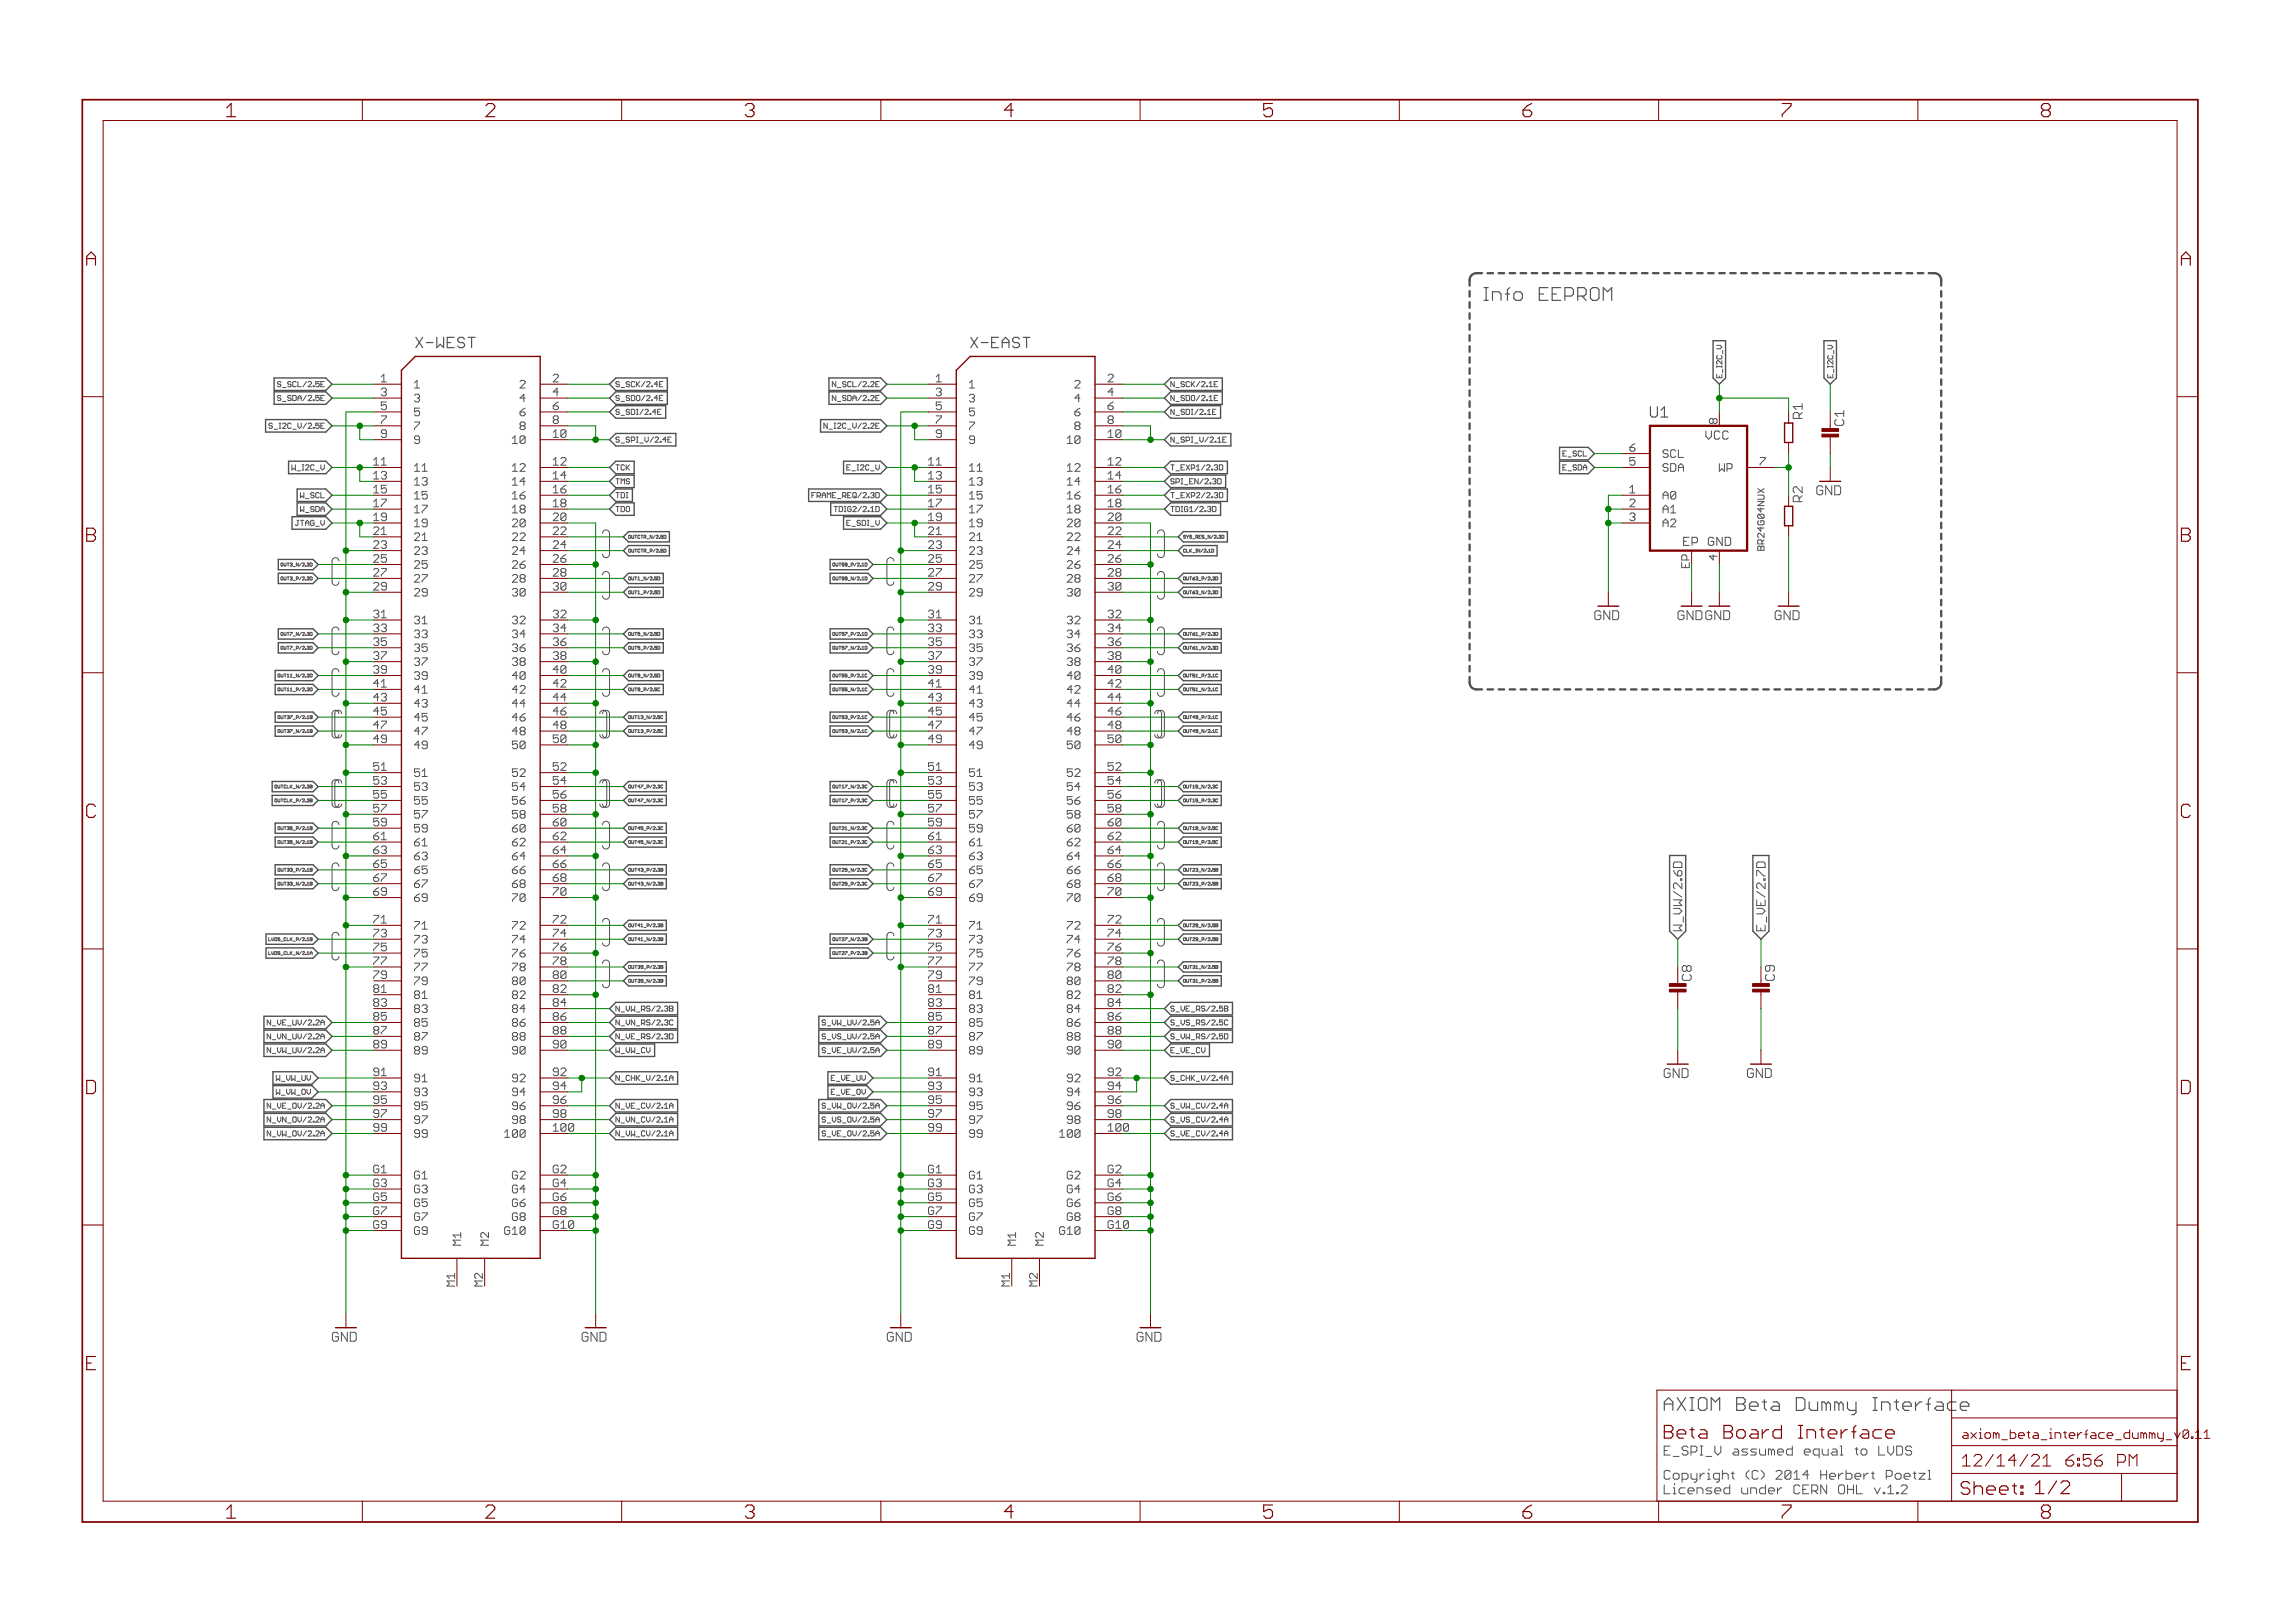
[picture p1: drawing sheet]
<svg xmlns="http://www.w3.org/2000/svg" width="420mm" height="297mm" viewBox="0 0 420 297" stroke-linecap="round" stroke-linejoin="round" font-family="sans-serif">
<defs><g id="words">
<g font-size="3.7" fill="#800000">
<text x="41.3" y="21.4">1</text>
<text x="88.7" y="21.4">2</text>
<text x="136.2" y="21.4">3</text>
<text x="183.7" y="21.4">4</text>
<text x="231.1" y="21.4">5</text>
<text x="278.6" y="21.4">6</text>
<text x="326" y="21.4">7</text>
<text x="373.5" y="21.4">8</text>
<text x="15.6" y="48.6">A</text>
<text x="399.1" y="48.6">A</text>
<text x="15.6" y="99.2">B</text>
<text x="399.1" y="99.2">B</text>
<text x="15.6" y="149.7">C</text>
<text x="399.1" y="149.7">C</text>
<text x="15.6" y="200.2">D</text>
<text x="399.1" y="200.2">D</text>
<text x="15.6" y="250.8">E</text>
<text x="399.1" y="250.8">E</text>
<text x="41.3" y="277.9">1</text>
<text x="88.7" y="277.9">2</text>
<text x="136.2" y="277.9">3</text>
<text x="183.7" y="277.9">4</text>
<text x="231.1" y="277.9">5</text>
<text x="278.6" y="277.9">6</text>
<text x="326" y="277.9">7</text>
<text x="373.5" y="277.9">8</text>
</g>
<g font-size="3.6" fill="#505050">
<text x="271.3" y="55.1">Info EEPROM</text>
<text x="358.3" y="258.2">e</text>
</g>
<g font-size="3.6" fill="#800000">
<text x="304.4" y="258.2">AXIOM Beta Dummy Interfac</text>
<text x="304.4" y="263.3">Beta Board Interface</text>
<text x="358.7" y="273.6">Sheet: 1/2</text>
</g>
<g font-size="3.2" fill="#800000">
<text x="359" y="268.4">12/14/21</text>
<text x="376.5" y="268.4">6:56 PM</text>
</g>
<g font-size="2.9" fill="#505050">
<text x="75.8" y="63.7">X-WEST</text>
<text x="177.4" y="63.7">X-EAST</text>
<text x="301.8" y="76.4">U1</text>
</g>
<g font-size="2.5" fill="#505050">
<text x="329.8" y="76.7" transform="rotate(-90 329.8 76.7)">R1</text>
<text x="329.8" y="91.9" transform="rotate(-90 329.8 91.9)">R2</text>
<text x="304.4" y="266.4">E_SPI_V assumed equal to LVDS</text>
<text x="304.4" y="270.8">Copyright (C) 2014 Herbert Poetzl</text>
<text x="304.4" y="273.5">Licensed under CERN OHL v.1.2</text>
</g>
<g font-size="2.5" fill="#800000">
<text x="337.4" y="77.9" transform="rotate(-90 337.4 77.9)">C1</text>
<text x="332.3" y="90.6">GND</text>
<text x="291.7" y="113.5">GND</text>
<text x="306.9" y="113.5">GND GND</text>
<text x="324.7" y="113.5">GND</text>
<text x="309.4" y="179.5" transform="rotate(-90 309.4 179.5)">C8</text>
<text x="324.7" y="179.5" transform="rotate(-90 324.7 179.5)">C9</text>
<text x="304.4" y="197.3">GND</text>
<text x="319.6" y="197.3">GND</text>
<text x="60.6" y="245.5">GND</text>
<text x="106.3" y="245.5">GND</text>
<text x="162.1" y="245.5">GND</text>
<text x="207.9" y="245.5">GND</text>
</g>
<g font-size="2.3" fill="#505050">
<text x="312" y="80.5">VCC</text>
<text x="308" y="99.9">EP</text>
<text x="312.8" y="99.9">GND</text>
<text x="307.7" y="170.4" transform="rotate(-90 307.7 170.4)">W_VW/2.6D</text>
<text x="323" y="170.4" transform="rotate(-90 323 170.4)">E_VE/2.7D</text>
</g>
<g font-size="2.3" fill="#800000">
<text x="359" y="263.3">axiom_beta_interface_dummy_v</text>
<text x="398.7" y="263.3">0.1</text>
<text x="402.9" y="263.3">1</text>
</g>
<g font-size="2.1" fill="#505050">
<text x="69.6" y="70">1</text>
<text x="75.6" y="71.1">1</text>
<text x="95" y="71.1">2</text>
<text x="101" y="70">2</text>
<text x="171.2" y="70">1</text>
<text x="177.2" y="71.1">1</text>
<text x="196.6" y="71.1">2</text>
<text x="202.6" y="70">2</text>
<text x="69.6" y="72.5">3</text>
<text x="69.6" y="75">5</text>
<text x="69.6" y="77.6">7</text>
<text x="75.6" y="73.6">3</text>
<text x="75.6" y="76.2">5</text>
<text x="95" y="73.6">4</text>
<text x="95" y="76.2">6</text>
<text x="101" y="72.5">4</text>
<text x="101" y="75">6</text>
<text x="101" y="77.6">8</text>
<text x="171.2" y="72.5">3</text>
<text x="171.2" y="75">5</text>
<text x="171.2" y="77.6">7</text>
<text x="177.2" y="73.6">3</text>
<text x="177.2" y="76.2">5</text>
<text x="196.6" y="73.6">4</text>
<text x="196.6" y="76.2">6</text>
<text x="202.6" y="72.5">4</text>
<text x="202.6" y="75">6</text>
<text x="202.6" y="77.6">8</text>
<text x="314.2" y="77.6" transform="rotate(-90 314.2 77.6)">8</text>
<text x="69.6" y="80.1">9</text>
<text x="75.6" y="78.7">7</text>
<text x="75.6" y="81.2">9</text>
<text x="93.7" y="81.2">10</text>
<text x="95" y="78.7">8</text>
<text x="101" y="80.1">10</text>
<text x="171.2" y="80.1">9</text>
<text x="177.2" y="78.7">7</text>
<text x="177.2" y="81.2">9</text>
<text x="195.3" y="81.2">10</text>
<text x="196.6" y="78.7">8</text>
<text x="202.6" y="80.1">10</text>
<text x="298.2" y="82.7">6</text>
<text x="304.2" y="83.8">SCL</text>
<text x="68.3" y="85.2">11</text>
<text x="68.3" y="87.7">13</text>
<text x="75.6" y="86.3">11</text>
<text x="75.6" y="88.8">13</text>
<text x="93.7" y="86.3">12</text>
<text x="93.7" y="88.8">14</text>
<text x="101" y="85.2">12</text>
<text x="101" y="87.7">14</text>
<text x="169.9" y="85.2">11</text>
<text x="169.9" y="87.7">13</text>
<text x="177.2" y="86.3">11</text>
<text x="177.2" y="88.8">13</text>
<text x="195.3" y="86.3">12</text>
<text x="195.3" y="88.8">14</text>
<text x="202.6" y="85.2">12</text>
<text x="202.6" y="87.7">14</text>
<text x="298.2" y="85.2">5</text>
<text x="304.2" y="86.3">SDA</text>
<text x="314.7" y="86.3">WP</text>
<text x="321.9" y="85.2">7</text>
<text x="68.3" y="90.3">15</text>
<text x="68.3" y="92.8">17</text>
<text x="68.3" y="95.4">19</text>
<text x="75.6" y="91.4">15</text>
<text x="75.6" y="93.9">17</text>
<text x="93.7" y="91.4">16</text>
<text x="93.7" y="93.9">18</text>
<text x="101" y="90.3">16</text>
<text x="101" y="92.8">18</text>
<text x="101" y="95.4">20</text>
<text x="169.9" y="90.3">15</text>
<text x="169.9" y="92.8">17</text>
<text x="169.9" y="95.4">19</text>
<text x="177.2" y="91.4">15</text>
<text x="177.2" y="93.9">17</text>
<text x="195.3" y="91.4">16</text>
<text x="195.3" y="93.9">18</text>
<text x="202.6" y="90.3">16</text>
<text x="202.6" y="92.8">18</text>
<text x="202.6" y="95.4">20</text>
<text x="298.2" y="90.3">1</text>
<text x="298.2" y="92.8">2</text>
<text x="298.2" y="95.4">3</text>
<text x="304.2" y="91.4">A0</text>
<text x="304.2" y="93.9">A1</text>
<text x="68.3" y="97.9">21</text>
<text x="68.3" y="100.4">23</text>
<text x="75.6" y="96.5">19</text>
<text x="75.6" y="99">21</text>
<text x="75.6" y="101.5">23</text>
<text x="93.7" y="96.5">20</text>
<text x="93.7" y="99">22</text>
<text x="93.7" y="101.5">24</text>
<text x="101" y="97.9">22</text>
<text x="101" y="100.4">24</text>
<text x="169.9" y="97.9">21</text>
<text x="169.9" y="100.4">23</text>
<text x="177.2" y="96.5">19</text>
<text x="177.2" y="99">21</text>
<text x="177.2" y="101.5">23</text>
<text x="195.3" y="96.5">20</text>
<text x="195.3" y="99">22</text>
<text x="195.3" y="101.5">24</text>
<text x="202.6" y="97.9">22</text>
<text x="202.6" y="100.4">24</text>
<text x="304.2" y="96.5">A2</text>
<text x="68.3" y="103">25</text>
<text x="68.3" y="105.5">27</text>
<text x="75.6" y="104.1">25</text>
<text x="75.6" y="106.6">27</text>
<text x="93.7" y="104.1">26</text>
<text x="93.7" y="106.6">28</text>
<text x="101" y="103">26</text>
<text x="101" y="105.5">28</text>
<text x="169.9" y="103">25</text>
<text x="169.9" y="105.5">27</text>
<text x="177.2" y="104.1">25</text>
<text x="177.2" y="106.6">27</text>
<text x="195.3" y="104.1">26</text>
<text x="195.3" y="106.6">28</text>
<text x="202.6" y="103">26</text>
<text x="202.6" y="105.5">28</text>
<text x="314.2" y="102.4" transform="rotate(-90 314.2 102.4)">4</text>
<text x="68.3" y="108">29</text>
<text x="68.3" y="113.1">31</text>
<text x="75.6" y="109.2">29</text>
<text x="93.7" y="109.2">30</text>
<text x="101" y="108">30</text>
<text x="101" y="113.1">32</text>
<text x="169.9" y="108">29</text>
<text x="169.9" y="113.1">31</text>
<text x="177.2" y="109.2">29</text>
<text x="195.3" y="109.2">30</text>
<text x="202.6" y="108">30</text>
<text x="202.6" y="113.1">32</text>
<text x="68.3" y="115.7">33</text>
<text x="68.3" y="118.2">35</text>
<text x="75.6" y="114.2">31</text>
<text x="75.6" y="116.8">33</text>
<text x="75.6" y="119.3">35</text>
<text x="93.7" y="114.2">32</text>
<text x="93.7" y="116.8">34</text>
<text x="93.7" y="119.3">36</text>
<text x="101" y="115.7">34</text>
<text x="101" y="118.2">36</text>
<text x="169.9" y="115.7">33</text>
<text x="169.9" y="118.2">35</text>
<text x="177.2" y="114.2">31</text>
<text x="177.2" y="116.8">33</text>
<text x="177.2" y="119.3">35</text>
<text x="195.3" y="114.2">32</text>
<text x="195.3" y="116.8">34</text>
<text x="195.3" y="119.3">36</text>
<text x="202.6" y="115.7">34</text>
<text x="202.6" y="118.2">36</text>
<text x="68.3" y="120.7">37</text>
<text x="68.3" y="123.3">39</text>
<text x="68.3" y="125.8">41</text>
<text x="75.6" y="121.9">37</text>
<text x="75.6" y="124.4">39</text>
<text x="93.7" y="121.9">38</text>
<text x="93.7" y="124.4">40</text>
<text x="101" y="120.7">38</text>
<text x="101" y="123.3">40</text>
<text x="101" y="125.8">42</text>
<text x="169.9" y="120.7">37</text>
<text x="169.9" y="123.3">39</text>
<text x="169.9" y="125.8">41</text>
<text x="177.2" y="121.9">37</text>
<text x="177.2" y="124.4">39</text>
<text x="195.3" y="121.9">38</text>
<text x="195.3" y="124.4">40</text>
<text x="202.6" y="120.7">38</text>
<text x="202.6" y="123.3">40</text>
<text x="202.6" y="125.8">42</text>
<text x="68.3" y="128.4">43</text>
<text x="68.3" y="130.9">45</text>
<text x="75.6" y="126.9">41</text>
<text x="75.6" y="129.5">43</text>
<text x="93.7" y="126.9">42</text>
<text x="93.7" y="129.5">44</text>
<text x="101" y="128.4">44</text>
<text x="101" y="130.9">46</text>
<text x="169.9" y="128.4">43</text>
<text x="169.9" y="130.9">45</text>
<text x="177.2" y="126.9">41</text>
<text x="177.2" y="129.5">43</text>
<text x="195.3" y="126.9">42</text>
<text x="195.3" y="129.5">44</text>
<text x="202.6" y="128.4">44</text>
<text x="202.6" y="130.9">46</text>
<text x="68.3" y="133.4">47</text>
<text x="68.3" y="136">49</text>
<text x="75.6" y="132">45</text>
<text x="75.6" y="134.6">47</text>
<text x="75.6" y="137.1">49</text>
<text x="93.7" y="132">46</text>
<text x="93.7" y="134.6">48</text>
<text x="93.7" y="137.1">50</text>
<text x="101" y="133.4">48</text>
<text x="101" y="136">50</text>
<text x="169.9" y="133.4">47</text>
<text x="169.9" y="136">49</text>
<text x="177.2" y="132">45</text>
<text x="177.2" y="134.6">47</text>
<text x="177.2" y="137.1">49</text>
<text x="195.3" y="132">46</text>
<text x="195.3" y="134.6">48</text>
<text x="195.3" y="137.1">50</text>
<text x="202.6" y="133.4">48</text>
<text x="202.6" y="136">50</text>
<text x="68.3" y="141.1">51</text>
<text x="68.3" y="143.6">53</text>
<text x="75.6" y="142.2">51</text>
<text x="93.7" y="142.2">52</text>
<text x="101" y="141.1">52</text>
<text x="101" y="143.6">54</text>
<text x="169.9" y="141.1">51</text>
<text x="169.9" y="143.6">53</text>
<text x="177.2" y="142.2">51</text>
<text x="195.3" y="142.2">52</text>
<text x="202.6" y="141.1">52</text>
<text x="202.6" y="143.6">54</text>
<text x="68.3" y="146.1">55</text>
<text x="68.3" y="148.7">57</text>
<text x="75.6" y="144.7">53</text>
<text x="75.6" y="147.3">55</text>
<text x="75.6" y="149.8">57</text>
<text x="93.7" y="144.7">54</text>
<text x="93.7" y="147.3">56</text>
<text x="93.7" y="149.8">58</text>
<text x="101" y="146.1">56</text>
<text x="101" y="148.7">58</text>
<text x="169.9" y="146.1">55</text>
<text x="169.9" y="148.7">57</text>
<text x="177.2" y="144.7">53</text>
<text x="177.2" y="147.3">55</text>
<text x="177.2" y="149.8">57</text>
<text x="195.3" y="144.7">54</text>
<text x="195.3" y="147.3">56</text>
<text x="195.3" y="149.8">58</text>
<text x="202.6" y="146.1">56</text>
<text x="202.6" y="148.7">58</text>
<text x="68.3" y="151.2">59</text>
<text x="68.3" y="153.8">61</text>
<text x="75.6" y="152.3">59</text>
<text x="75.6" y="154.9">61</text>
<text x="93.7" y="152.3">60</text>
<text x="93.7" y="154.9">62</text>
<text x="101" y="151.2">60</text>
<text x="101" y="153.8">62</text>
<text x="169.9" y="151.2">59</text>
<text x="169.9" y="153.8">61</text>
<text x="177.2" y="152.3">59</text>
<text x="177.2" y="154.9">61</text>
<text x="195.3" y="152.3">60</text>
<text x="195.3" y="154.9">62</text>
<text x="202.6" y="151.2">60</text>
<text x="202.6" y="153.8">62</text>
<text x="68.3" y="156.3">63</text>
<text x="68.3" y="158.8">65</text>
<text x="68.3" y="161.4">67</text>
<text x="75.6" y="157.4">63</text>
<text x="75.6" y="160">65</text>
<text x="93.7" y="157.4">64</text>
<text x="93.7" y="160">66</text>
<text x="101" y="156.3">64</text>
<text x="101" y="158.8">66</text>
<text x="101" y="161.4">68</text>
<text x="169.9" y="156.3">63</text>
<text x="169.9" y="158.8">65</text>
<text x="169.9" y="161.4">67</text>
<text x="177.2" y="157.4">63</text>
<text x="177.2" y="160">65</text>
<text x="195.3" y="157.4">64</text>
<text x="195.3" y="160">66</text>
<text x="202.6" y="156.3">64</text>
<text x="202.6" y="158.8">66</text>
<text x="202.6" y="161.4">68</text>
<text x="68.3" y="163.9">69</text>
<text x="75.6" y="162.5">67</text>
<text x="75.6" y="165">69</text>
<text x="93.7" y="162.5">68</text>
<text x="93.7" y="165">70</text>
<text x="101" y="163.9">70</text>
<text x="169.9" y="163.9">69</text>
<text x="177.2" y="162.5">67</text>
<text x="177.2" y="165">69</text>
<text x="195.3" y="162.5">68</text>
<text x="195.3" y="165">70</text>
<text x="202.6" y="163.9">70</text>
<text x="68.3" y="169">71</text>
<text x="68.3" y="171.5">73</text>
<text x="75.6" y="170.1">71</text>
<text x="75.6" y="172.7">73</text>
<text x="93.7" y="170.1">72</text>
<text x="93.7" y="172.7">74</text>
<text x="101" y="169">72</text>
<text x="101" y="171.5">74</text>
<text x="169.9" y="169">71</text>
<text x="169.9" y="171.5">73</text>
<text x="177.2" y="170.1">71</text>
<text x="177.2" y="172.7">73</text>
<text x="195.3" y="170.1">72</text>
<text x="195.3" y="172.7">74</text>
<text x="202.6" y="169">72</text>
<text x="202.6" y="171.5">74</text>
<text x="68.3" y="174.1">75</text>
<text x="68.3" y="176.6">77</text>
<text x="68.3" y="179.2">79</text>
<text x="75.6" y="175.2">75</text>
<text x="75.6" y="177.7">77</text>
<text x="93.7" y="175.2">76</text>
<text x="93.7" y="177.7">78</text>
<text x="101" y="174.1">76</text>
<text x="101" y="176.6">78</text>
<text x="101" y="179.2">80</text>
<text x="169.9" y="174.1">75</text>
<text x="169.9" y="176.6">77</text>
<text x="169.9" y="179.2">79</text>
<text x="177.2" y="175.2">75</text>
<text x="177.2" y="177.7">77</text>
<text x="195.3" y="175.2">76</text>
<text x="195.3" y="177.7">78</text>
<text x="202.6" y="174.1">76</text>
<text x="202.6" y="176.6">78</text>
<text x="202.6" y="179.2">80</text>
<text x="68.3" y="181.7">81</text>
<text x="68.3" y="184.2">83</text>
<text x="75.6" y="180.3">79</text>
<text x="75.6" y="182.8">81</text>
<text x="75.6" y="185.4">83</text>
<text x="93.7" y="180.3">80</text>
<text x="93.7" y="182.8">82</text>
<text x="93.7" y="185.4">84</text>
<text x="101" y="181.7">82</text>
<text x="101" y="184.2">84</text>
<text x="169.9" y="181.7">81</text>
<text x="169.9" y="184.2">83</text>
<text x="177.2" y="180.3">79</text>
<text x="177.2" y="182.8">81</text>
<text x="177.2" y="185.4">83</text>
<text x="195.3" y="180.3">80</text>
<text x="195.3" y="182.8">82</text>
<text x="195.3" y="185.4">84</text>
<text x="202.6" y="181.7">82</text>
<text x="202.6" y="184.2">84</text>
<text x="68.3" y="186.8">85</text>
<text x="68.3" y="189.3">87</text>
<text x="68.3" y="191.9">89</text>
<text x="75.6" y="187.9">85</text>
<text x="75.6" y="190.4">87</text>
<text x="93.7" y="187.9">86</text>
<text x="93.7" y="190.4">88</text>
<text x="101" y="186.8">86</text>
<text x="101" y="189.3">88</text>
<text x="101" y="191.9">90</text>
<text x="169.9" y="186.8">85</text>
<text x="169.9" y="189.3">87</text>
<text x="169.9" y="191.9">89</text>
<text x="177.2" y="187.9">85</text>
<text x="177.2" y="190.4">87</text>
<text x="195.3" y="187.9">86</text>
<text x="195.3" y="190.4">88</text>
<text x="202.6" y="186.8">86</text>
<text x="202.6" y="189.3">88</text>
<text x="202.6" y="191.9">90</text>
<text x="68.3" y="196.9">91</text>
<text x="75.6" y="193">89</text>
<text x="93.7" y="193">90</text>
<text x="101" y="196.9">92</text>
<text x="169.9" y="196.9">91</text>
<text x="177.2" y="193">89</text>
<text x="195.3" y="193">90</text>
<text x="202.6" y="196.9">92</text>
<text x="68.3" y="199.5">93</text>
<text x="68.3" y="202">95</text>
<text x="75.6" y="198">91</text>
<text x="75.6" y="200.6">93</text>
<text x="75.6" y="203.1">95</text>
<text x="93.7" y="198">92</text>
<text x="93.7" y="200.6">94</text>
<text x="93.7" y="203.1">96</text>
<text x="101" y="199.5">94</text>
<text x="101" y="202">96</text>
<text x="169.9" y="199.5">93</text>
<text x="169.9" y="202">95</text>
<text x="177.2" y="198">91</text>
<text x="177.2" y="200.6">93</text>
<text x="177.2" y="203.1">95</text>
<text x="195.3" y="198">92</text>
<text x="195.3" y="200.6">94</text>
<text x="195.3" y="203.1">96</text>
<text x="202.6" y="199.5">94</text>
<text x="202.6" y="202">96</text>
<text x="68.3" y="204.6">97</text>
<text x="68.3" y="207.1">99</text>
<text x="75.6" y="205.7">97</text>
<text x="75.6" y="208.2">99</text>
<text x="92.4" y="208.2">100</text>
<text x="93.7" y="205.7">98</text>
<text x="101" y="204.6">98</text>
<text x="101" y="207.1">100</text>
<text x="169.9" y="204.6">97</text>
<text x="169.9" y="207.1">99</text>
<text x="177.2" y="205.7">97</text>
<text x="177.2" y="208.2">99</text>
<text x="194" y="208.2">100</text>
<text x="195.3" y="205.7">98</text>
<text x="202.6" y="204.6">98</text>
<text x="202.6" y="207.1">100</text>
<text x="68.3" y="214.7">G1</text>
<text x="75.6" y="215.8">G1</text>
<text x="93.7" y="215.8">G2</text>
<text x="101" y="214.7">G2</text>
<text x="169.9" y="214.7">G1</text>
<text x="177.2" y="215.8">G1</text>
<text x="195.3" y="215.8">G2</text>
<text x="202.6" y="214.7">G2</text>
<text x="68.3" y="217.2">G3</text>
<text x="68.3" y="219.8">G5</text>
<text x="75.6" y="218.4">G3</text>
<text x="75.6" y="220.9">G5</text>
<text x="93.7" y="218.4">G4</text>
<text x="93.7" y="220.9">G6</text>
<text x="101" y="217.2">G4</text>
<text x="101" y="219.8">G6</text>
<text x="169.9" y="217.2">G3</text>
<text x="169.9" y="219.8">G5</text>
<text x="177.2" y="218.4">G3</text>
<text x="177.2" y="220.9">G5</text>
<text x="195.3" y="218.4">G4</text>
<text x="195.3" y="220.9">G6</text>
<text x="202.6" y="217.2">G4</text>
<text x="202.6" y="219.8">G6</text>
<text x="68.3" y="222.3">G7</text>
<text x="68.3" y="224.9">G9</text>
<text x="75.6" y="223.4">G7</text>
<text x="75.6" y="226">G9</text>
<text x="84.2" y="228" transform="rotate(-90 84.2 228)">M1</text>
<text x="89.2" y="228" transform="rotate(-90 89.2 228)">M2</text>
<text x="92.4" y="226">G10</text>
<text x="93.7" y="223.4">G8</text>
<text x="101" y="222.3">G8</text>
<text x="101" y="224.9">G10</text>
<text x="169.9" y="222.3">G7</text>
<text x="169.9" y="224.9">G9</text>
<text x="177.2" y="223.4">G7</text>
<text x="177.2" y="226">G9</text>
<text x="185.8" y="228" transform="rotate(-90 185.8 228)">M1</text>
<text x="190.8" y="228" transform="rotate(-90 190.8 228)">M2</text>
<text x="194" y="226">G10</text>
<text x="195.3" y="223.4">G8</text>
<text x="202.6" y="222.3">G8</text>
<text x="202.6" y="224.9">G10</text>
<text x="83.1" y="235.2" transform="rotate(-90 83.1 235.2)">M1</text>
<text x="88.1" y="235.2" transform="rotate(-90 88.1 235.2)">M2</text>
<text x="184.6" y="235.2" transform="rotate(-90 184.6 235.2)">M1</text>
<text x="189.7" y="235.2" transform="rotate(-90 189.7 235.2)">M2</text>
</g>
<text font-size="2.1" fill="#800000" x="309.1" y="103.7" transform="rotate(-90 309.1 103.7)">EP</text>
<text font-size="1.8" fill="#505050" x="322.8" y="100.8" transform="rotate(-90 322.8 100.8)">BR24G04NUX</text>
<g font-size="1.4" fill="#505050">
<text x="50.9" y="70.8">S_SCL/2.5E</text>
<text x="112.5" y="70.8">S_SCK/2.4E</text>
<text x="152.5" y="70.8">N_SCL/2.2E</text>
<text x="214.1" y="70.8">N_SCK/2.1E</text>
<text x="315" y="69.2" transform="rotate(-90 315 69.2)">E_I2C_V</text>
<text x="335.3" y="69.2" transform="rotate(-90 335.3 69.2)">E_I2C_V</text>
<text x="50.9" y="73.4">S_SDA/2.5E</text>
<text x="112.5" y="75.9">S_SDI/2.4E</text>
<text x="112.5" y="73.4">S_SDO/2.4E</text>
<text x="152.5" y="73.4">N_SDA/2.2E</text>
<text x="214.1" y="73.4">N_SDO/2.1E</text>
<text x="214.1" y="75.9">N_SDI/2.1E</text>
<text x="49.2" y="78.4">S_I2C_V/2.5E</text>
<text x="112.5" y="81">S_SPI_V/2.4E</text>
<text x="150.8" y="78.4">N_I2C_V/2.2E</text>
<text x="214.1" y="81">N_SPI_V/2.1E</text>
<text x="286.3" y="83.5">E_SCL</text>
<text x="53.5" y="86.1">W_I2C_V</text>
<text x="112.5" y="86.1">TCK</text>
<text x="112.5" y="88.6">TMS</text>
<text x="155.1" y="86.1">E_I2C_V</text>
<text x="214.1" y="88.6">SPI_EN/2.3D</text>
<text x="214.1" y="86.1">T_EXP1/2.3D</text>
<text x="286.3" y="86.1">E_SDA</text>
<text x="55.2" y="91.1">W_SCL</text>
<text x="55.2" y="93.7">W_SDA</text>
<text x="112.5" y="91.1">TDI</text>
<text x="112.5" y="93.7">TDO</text>
<text x="149.1" y="91.1">FRAME_REQ/2.3D</text>
<text x="152.5" y="93.7">TDIG2/2.1D</text>
<text x="214.1" y="93.7">TDIG1/2.3D</text>
<text x="214.1" y="91.1">T_EXP2/2.3D</text>
<text x="54.3" y="96.2">JTAG_V</text>
<text x="155.1" y="96.2">E_SDI_V</text>
<text x="112.5" y="185.1">N_VW_RS/2.3B</text>
<text x="214.1" y="185.1">S_VE_RS/2.5B</text>
<text x="49.2" y="190.2">N_VN_UV/2.2A</text>
<text x="49.2" y="187.6">N_VE_UV/2.2A</text>
<text x="112.5" y="190.2">N_VE_RS/2.3D</text>
<text x="112.5" y="187.6">N_VN_RS/2.3C</text>
<text x="150.8" y="190.2">S_VS_UV/2.5A</text>
<text x="150.8" y="187.6">S_VW_UV/2.5A</text>
<text x="214.1" y="190.2">S_VW_RS/2.5D</text>
<text x="214.1" y="187.6">S_VS_RS/2.5C</text>
<text x="49.2" y="192.7">N_VW_UV/2.2A</text>
<text x="50.9" y="197.8">W_VW_UV</text>
<text x="112.5" y="197.8">N_CHK_V/2.1A</text>
<text x="112.5" y="192.7">W_VW_CV</text>
<text x="150.8" y="192.7">S_VE_UV/2.5A</text>
<text x="152.5" y="197.8">E_VE_UV</text>
<text x="214.1" y="197.8">S_CHK_V/2.4A</text>
<text x="214.1" y="192.7">E_VE_CV</text>
<text x="49.2" y="202.9">N_VE_OV/2.2A</text>
<text x="50.9" y="200.3">W_VW_OV</text>
<text x="112.5" y="202.9">N_VE_CV/2.1A</text>
<text x="150.8" y="202.9">S_VW_OV/2.5A</text>
<text x="152.5" y="200.3">E_VE_OV</text>
<text x="214.1" y="202.9">S_VW_CV/2.4A</text>
<text x="49.2" y="208">N_VW_OV/2.2A</text>
<text x="49.2" y="205.4">N_VN_OV/2.2A</text>
<text x="112.5" y="208">N_VW_CV/2.1A</text>
<text x="112.5" y="205.4">N_VN_CV/2.1A</text>
<text x="150.8" y="208">S_VE_OV/2.5A</text>
<text x="150.8" y="205.4">S_VS_OV/2.5A</text>
<text x="214.1" y="208">S_VE_CV/2.4A</text>
<text x="214.1" y="205.4">S_VS_CV/2.4A</text>
</g>
<g font-size=".8" fill="#505050">
<text x="114.8" y="98.5">OUTCTR_N/2.5D</text>
<text x="114.8" y="101.1">OUTCTR_P/2.5D</text>
<text x="216.4" y="98.5">SYS_RES_N/2.3D</text>
<text x="216.4" y="101.1">CLK_IN/2.1D</text>
<text x="51.5" y="103.6">OUT3_N/2.3D</text>
<text x="51.5" y="106.2">OUT3_P/2.3D</text>
<text x="114.8" y="106.2">OUT1_N/2.5D</text>
<text x="152.6" y="103.6">OUT59_P/2.1D</text>
<text x="152.6" y="106.2">OUT59_N/2.1D</text>
<text x="216.4" y="106.2">OUT63_P/2.3D</text>
<text x="114.8" y="108.7">OUT1_P/2.5D</text>
<text x="216.4" y="108.7">OUT63_N/2.3D</text>
<text x="51.5" y="116.3">OUT7_N/2.3D</text>
<text x="51.5" y="118.9">OUT7_P/2.3D</text>
<text x="114.8" y="118.9">OUT5_P/2.5D</text>
<text x="114.8" y="116.3">OUT5_N/2.5D</text>
<text x="152.6" y="116.3">OUT57_P/2.1D</text>
<text x="152.6" y="118.9">OUT57_N/2.1D</text>
<text x="216.4" y="118.9">OUT61_N/2.3D</text>
<text x="216.4" y="116.3">OUT61_P/2.3D</text>
<text x="51" y="123.9">OUT11_N/2.3D</text>
<text x="114.8" y="123.9">OUT9_N/2.5D</text>
<text x="152.6" y="123.9">OUT55_P/2.1C</text>
<text x="216.4" y="123.9">OUT51_P/2.1C</text>
<text x="51" y="126.5">OUT11_P/2.3D</text>
<text x="51" y="131.6">OUT37_P/2.1B</text>
<text x="114.8" y="126.5">OUT9_P/2.5C</text>
<text x="114.8" y="131.6">OUT13_N/2.5C</text>
<text x="152.6" y="126.5">OUT55_N/2.1C</text>
<text x="152.6" y="131.6">OUT53_P/2.1C</text>
<text x="216.4" y="126.5">OUT51_N/2.1C</text>
<text x="216.4" y="131.6">OUT49_P/2.1C</text>
<text x="51" y="134.1">OUT37_N/2.1B</text>
<text x="114.8" y="134.1">OUT13_P/2.5C</text>
<text x="152.6" y="134.1">OUT53_N/2.1C</text>
<text x="216.4" y="134.1">OUT49_N/2.1C</text>
<text x="50.5" y="146.8">OUTCLK_P/2.3B</text>
<text x="50.5" y="144.3">OUTCLK_N/2.3B</text>
<text x="114.8" y="146.8">OUT47_N/2.3C</text>
<text x="114.8" y="144.3">OUT47_P/2.3C</text>
<text x="152.6" y="146.8">OUT17_P/2.3C</text>
<text x="152.6" y="144.3">OUT17_N/2.3C</text>
<text x="216.4" y="146.8">OUT15_P/2.3C</text>
<text x="216.4" y="144.3">OUT15_N/2.3C</text>
<text x="51" y="151.9">OUT35_P/2.1B</text>
<text x="51" y="154.4">OUT35_N/2.1B</text>
<text x="114.8" y="154.4">OUT45_N/2.3C</text>
<text x="114.8" y="151.9">OUT45_P/2.3C</text>
<text x="152.6" y="151.9">OUT21_N/2.3C</text>
<text x="152.6" y="154.4">OUT21_P/2.3C</text>
<text x="216.4" y="154.4">OUT19_P/2.5C</text>
<text x="216.4" y="151.9">OUT19_N/2.5C</text>
<text x="51" y="159.5">OUT33_P/2.1B</text>
<text x="114.8" y="159.5">OUT43_P/2.3B</text>
<text x="152.6" y="159.5">OUT25_N/2.3C</text>
<text x="216.4" y="159.5">OUT23_N/2.5B</text>
<text x="51" y="162">OUT33_N/2.1B</text>
<text x="114.8" y="162">OUT43_N/2.3B</text>
<text x="152.6" y="162">OUT25_P/2.3C</text>
<text x="216.4" y="162">OUT23_P/2.5B</text>
<text x="49.5" y="172.2">LVDS_CLK_P/2.1B</text>
<text x="114.8" y="172.2">OUT41_N/2.3B</text>
<text x="114.8" y="169.7">OUT41_P/2.3B</text>
<text x="152.6" y="172.2">OUT27_N/2.3B</text>
<text x="216.4" y="172.2">OUT29_P/2.5B</text>
<text x="216.4" y="169.7">OUT29_N/2.5B</text>
<text x="49.5" y="174.7">LVDS_CLK_N/2.1A</text>
<text x="114.8" y="179.8">OUT39_N/2.3B</text>
<text x="114.8" y="177.3">OUT39_P/2.3B</text>
<text x="152.6" y="174.7">OUT27_P/2.3B</text>
<text x="216.4" y="179.8">OUT31_P/2.5B</text>
<text x="216.4" y="177.3">OUT31_N/2.5B</text>
</g>
</g></defs>
<g fill="none" stroke="#505050" stroke-width=".18">
<path d="M110.3 97.6a.63 .63 0 0 1 .7-.6 .63 .63 0 0 1 .6 .6v3.8a.63 .63 0 0 1-.6 .6 .63 .63 0 0 1-.7-.6M121.5 98l.4 .1v.3l-.4 .1M148.6 90.6h.3M149.3 90.1h-.7v1M211.9 97.6a.63 .63 0 0 1 .6-.6 .63 .63 0 0 1 .7 .6v3.8a.63 .63 0 0 1-.7 .6 .63 .63 0 0 1-.6-.6M223.7 98l.4 .1v.3l-.4 .1M223.7 90.1l.2 .2v.6l-.2 .2M223.7 85.1l.2 .1v.7l-.2 .1M62.1 115.4a.63 .63 0 0 0-.7-.7 .63 .63 0 0 0-.6 .7v3.8a.63 .63 0 0 0 .6 .6 .63 .63 0 0 0 .7-.6M62.1 102.7a.63 .63 0 0 0-.7-.7 .63 .63 0 0 0-.6 .7v3.8a.63 .63 0 0 0 .6 .6 .63 .63 0 0 0 .7-.6M110.3 105.2a.63 .63 0 0 1 .7-.6 .63 .63 0 0 1 .6 .6v3.8a.63 .63 0 0 1-.6 .7 .63 .63 0 0 1-.7-.7M110.3 115.4a.63 .63 0 0 1 .7-.7 .63 .63 0 0 1 .6 .7v3.8a.63 .63 0 0 1-.6 .6 .63 .63 0 0 1-.7-.6"/>
<path d="M120.4 118.3l.4 .1v.3l-.4 .2M120.4 105.6l.4 .1v.3l-.4 .2M120.4 108.1l.4 .1v.4l-.4 .1M120.4 115.7l.4 .1v.4l-.4 .1M121.5 100.5l.4 .1v.4l-.4 .1M163.6 115.4a.63 .63 0 0 0-.6-.7 .63 .63 0 0 0-.6 .7v3.8a.63 .63 0 0 0 .6 .6 .63 .63 0 0 0 .6-.6M163.6 102.7a.63 .63 0 0 0-.6-.7 .63 .63 0 0 0-.6 .7v3.8a.63 .63 0 0 0 .6 .6 .63 .63 0 0 0 .6-.6M211.9 105.2a.63 .63 0 0 1 .6-.6 .63 .63 0 0 1 .7 .6v3.8a.63 .63 0 0 1-.7 .7 .63 .63 0 0 1-.6-.7M211.9 115.4a.63 .63 0 0 1 .6-.7 .63 .63 0 0 1 .7 .7v3.8a.63 .63 0 0 1-.7 .6 .63 .63 0 0 1-.6-.6M222.6 118.3l.3 .1v.3l-.3 .2M222.6 105.6l.3 .1v.3l-.3 .2M222.6 108.1l.3 .1v.4l-.3 .1"/>
<path d="M222.6 115.7l.3 .1v.4l-.3 .1M62.1 130.6a.63 .63 0 0 0-.7-.6 .63 .63 0 0 0-.6 .6v3.8a.63 .63 0 0 0 .6 .7 .63 .63 0 0 0 .7-.7M62.1 123a.63 .63 0 0 0-.7-.6 .63 .63 0 0 0-.6 .6v3.8a.63 .63 0 0 0 .6 .6 .63 .63 0 0 0 .7-.6M62.6 130.6a.63 .63 0 0 0-.7-.6 .63 .63 0 0 0-.6 .6v3.8a.63 .63 0 0 0 .6 .7 .63 .63 0 0 0 .7-.7M109.8 130.6a.63 .63 0 0 1 .6-.6 .63 .63 0 0 1 .7 .6v3.8a.63 .63 0 0 1-.7 .7 .63 .63 0 0 1-.6-.7M110.3 123a.63 .63 0 0 1 .7-.6 .63 .63 0 0 1 .6 .6v3.8a.63 .63 0 0 1-.6 .6 .63 .63 0 0 1-.7-.6M110.3 130.6a.63 .63 0 0 1 .7-.6 .63 .63 0 0 1 .6 .6v3.8a.63 .63 0 0 1-.6 .7 .63 .63 0 0 1-.7-.7M120.4 123.4h.4v.4l-.4 .1M120.5 125.9l.3 .1M120.8 126.4h-.3M121.1 133.5l.2 .1M121.1 131l.2 .1"/>
<path d="M121.3 134l-.2 .1M121.3 131.4l-.2 .1M163.6 130.6a.63 .63 0 0 0-.6-.6 .63 .63 0 0 0-.6 .6v3.8a.63 .63 0 0 0 .6 .7 .63 .63 0 0 0 .6-.7M163.6 123a.63 .63 0 0 0-.6-.6 .63 .63 0 0 0-.6 .6v3.8a.63 .63 0 0 0 .6 .6 .63 .63 0 0 0 .6-.6M164.1 130.6a.63 .63 0 0 0-.6-.6 .63 .63 0 0 0-.6 .6v3.8a.63 .63 0 0 0 .6 .7 .63 .63 0 0 0 .6-.7M211.4 130.6a.63 .63 0 0 1 .6-.6 .63 .63 0 0 1 .7 .6v3.8a.63 .63 0 0 1-.7 .7 .63 .63 0 0 1-.6-.7M211.9 123a.63 .63 0 0 1 .6-.6 .63 .63 0 0 1 .7 .6v3.8a.63 .63 0 0 1-.7 .6 .63 .63 0 0 1-.6-.6M211.9 130.6a.63 .63 0 0 1 .6-.6 .63 .63 0 0 1 .7 .6v3.8a.63 .63 0 0 1-.7 .7 .63 .63 0 0 1-.6-.7M222.7 125.9l.2 .1M222.7 123.4h.2M222.7 133.5l.2 .1M222.7 131l.2 .1"/>
<path d="M222.9 126.4h-.2M222.9 123.8l-.2 .1M222.9 134l-.2 .1M222.9 131.4l-.2 .1M62.1 158.6a.63 .63 0 0 0-.7-.7 .63 .63 0 0 0-.6 .7v3.8a.63 .63 0 0 0 .6 .6 .63 .63 0 0 0 .7-.6M62.1 150.9a.63 .63 0 0 0-.7-.6 .63 .63 0 0 0-.6 .6v3.8a.63 .63 0 0 0 .6 .7 .63 .63 0 0 0 .7-.7M62.1 143.3a.63 .63 0 0 0-.7-.6 .63 .63 0 0 0-.6 .6v3.8a.63 .63 0 0 0 .6 .7 .63 .63 0 0 0 .7-.7M62.6 143.3a.63 .63 0 0 0-.7-.6 .63 .63 0 0 0-.6 .6v3.8a.63 .63 0 0 0 .6 .7 .63 .63 0 0 0 .7-.7M109.8 143.3a.63 .63 0 0 1 .6-.6 .63 .63 0 0 1 .7 .6v3.8a.63 .63 0 0 1-.7 .7 .63 .63 0 0 1-.6-.7M110.3 143.3a.63 .63 0 0 1 .7-.6 .63 .63 0 0 1 .6 .6v3.8a.63 .63 0 0 1-.6 .7 .63 .63 0 0 1-.7-.7M110.3 150.9a.63 .63 0 0 1 .7-.6 .63 .63 0 0 1 .6 .6v3.8a.63 .63 0 0 1-.6 .7 .63 .63 0 0 1-.7-.7M110.3 158.6a.63 .63 0 0 1 .7-.7 .63 .63 0 0 1 .6 .7v3.8a.63 .63 0 0 1-.6 .6 .63 .63 0 0 1-.7-.6"/>
<path d="M121 158.9l.3 .1v.2M121 159.2h.3M121.1 146.2l.2 .1M121.1 153.8l.2 .1M121.1 151.3l.2 .1M121.1 143.7l.2 .1M121.3 159.2v.2l-.3 .1M121.3 146.7l-.2 .1M121.3 154.3l-.2 .1M121.3 151.8h-.2M121.3 144.1l-.2 .1M163.6 158.6a.63 .63 0 0 0-.6-.7 .63 .63 0 0 0-.6 .7v3.8a.63 .63 0 0 0 .6 .6 .63 .63 0 0 0 .6-.6"/>
<path d="M163.6 150.9a.63 .63 0 0 0-.6-.6 .63 .63 0 0 0-.6 .6v3.8a.63 .63 0 0 0 .6 .7 .63 .63 0 0 0 .6-.7M163.6 143.3a.63 .63 0 0 0-.6-.6 .63 .63 0 0 0-.6 .6v3.8a.63 .63 0 0 0 .6 .7 .63 .63 0 0 0 .6-.7M164.1 143.3a.63 .63 0 0 0-.6-.6 .63 .63 0 0 0-.6 .6v3.8a.63 .63 0 0 0 .6 .7 .63 .63 0 0 0 .6-.7M211.4 143.3a.63 .63 0 0 1 .6-.6 .63 .63 0 0 1 .7 .6v3.8a.63 .63 0 0 1-.7 .7 .63 .63 0 0 1-.6-.7M211.9 143.3a.63 .63 0 0 1 .6-.6 .63 .63 0 0 1 .7 .6v3.8a.63 .63 0 0 1-.7 .7 .63 .63 0 0 1-.6-.7M211.9 150.9a.63 .63 0 0 1 .6-.6 .63 .63 0 0 1 .7 .6v3.8a.63 .63 0 0 1-.7 .7 .63 .63 0 0 1-.6-.7M211.9 158.6a.63 .63 0 0 1 .6-.7 .63 .63 0 0 1 .7 .7v3.8a.63 .63 0 0 1-.7 .6 .63 .63 0 0 1-.6-.6M222.6 158.9l.3 .1-.1 .2M222.6 159.2h.2M222.7 146.2l.2 .1M222.7 153.8l.2 .1M222.7 151.3l.2 .1"/>
<path d="M222.7 143.7l.2 .1M222.8 159.2l.1 .2-.3 .1M222.9 146.7l-.2 .1M222.9 154.3l-.2 .1M222.9 151.8h-.2M222.9 144.1l-.2 .1M49.2 171.6v.6h.4M49.2 174.2v.5h.4M62.1 171.3a.63 .63 0 0 0-.7-.7 .63 .63 0 0 0-.6 .7v3.8a.63 .63 0 0 0 .6 .6 .63 .63 0 0 0 .7-.6M110.3 168.7a.63 .63 0 0 1 .7-.6 .63 .63 0 0 1 .6 .6v3.8a.63 .63 0 0 1-.6 .7 .63 .63 0 0 1-.7-.7M110.3 176.3a.63 .63 0 0 1 .7-.6 .63 .63 0 0 1 .6 .6v3.8a.63 .63 0 0 1-.6 .7 .63 .63 0 0 1-.7-.7M121 179.2l.3 .1v.2"/>
<path d="M121 179.5h.3M121 161.5h.3v.2M121 169.1l.3 .1v.2M121 171.6l.3 .1v.2M121 176.7l.3 .1v.2M121 177h.3M121 171.9h.3M121 169.4h.3M121 161.7h.3M121.3 171.9v.2l-.3 .1M121.3 179.5v.2l-.3 .1M121.3 161.7v.2l-.3 .1"/>
<path d="M121.3 169.4v.1l-.3 .1M121.3 177v.2h-.3M163.6 171.3a.63 .63 0 0 0-.6-.7 .63 .63 0 0 0-.6 .7v3.8a.63 .63 0 0 0 .6 .6 .63 .63 0 0 0 .6-.6M211.9 168.7a.63 .63 0 0 1 .6-.6 .63 .63 0 0 1 .7 .6v3.8a.63 .63 0 0 1-.7 .7 .63 .63 0 0 1-.6-.7M211.9 176.3a.63 .63 0 0 1 .6-.6 .63 .63 0 0 1 .7 .6v3.8a.63 .63 0 0 1-.7 .7 .63 .63 0 0 1-.6-.7M222.6 161.5h.3l-.1 .2M222.6 169.1l.3 .1-.1 .2M222.6 171.6l.3 .1-.1 .2M222.6 176.7l.3 .1-.1 .2M222.6 179.2l.3 .1-.1 .2M222.6 179.5h.2M222.6 177h.2"/>
<path d="M222.6 171.9h.2M222.6 169.4h.2M222.6 161.7h.2M222.8 171.9l.1 .2-.3 .1M222.8 161.7l.1 .2-.3 .1M222.8 169.4l.1 .1-.3 .1M222.8 177l.1 .2h-.3M222.8 179.5l.1 .2-.3 .1M119 191.7v.7l-.3 .3M122.6 197.3h.6M122.7 186.7h.4l.1 .1M122.9 196.8l.3 .3v.7"/>
<path d="M123.1 184.1l.1 .2-.1 .3 .1 .3-.1 .2M123.1 189.2l.1 .2v.6l-.1 .1M123.2 187.5l-.1 .1h-.4M220.6 191.7v.7l-.3 .3M224.2 197.3h.6M224.3 186.7h.3l.2 .1M224.5 196.8l.3 .3v.7M224.6 184.1l.2 .2-.2 .3 .2 .3-.2 .2M224.6 189.2l.2 .2v.6l-.2 .1M224.8 187.5l-.2 .1h-.3M122.6 207.5h.6M122.6 204.9h.6"/>
<path d="M122.6 202.4h.6M122.9 207l.3 .3v.6M122.9 201.9l.3 .3v.6M122.9 204.4l.3 .3v.7M224.2 207.5h.6M224.2 204.9h.6M224.2 202.4h.6M224.5 207l.3 .3v.6M224.5 201.9l.3 .3v.6M224.5 204.4l.3 .3v.7M349.1 272v.3l-1 1.1h1M350 264.9l-.3-.2h-.6l-.2 .2v.3l.2 .3h.6l.3 .2v.3l-.3 .3h-.6l-.2-.3"/>
</g>
<g fill="none" stroke="#505050" stroke-width=".42">
<path d="M269 53.3v1M269 55.3v1M269 57.3v1M269 59.3v1M271.3 50a1.97 1.97 0 0 0-2 .5 2.2 2.2 0 0 0-.3 1.8M272.3 50h1M274.4 50h1M276.4 50h1M278.4 50h1M280.4 50h1M282.4 50h1M284.5 50h1"/>
<path d="M286.5 50h1M288.5 50h1M290.5 50h1M292.5 50h1M294.6 50h1M296.6 50h1M298.6 50h1M300.6 50h1M302.6 50h1M304.7 50h1M306.7 50h1M308.7 50h1"/>
<path d="M310.7 50h1M312.7 50h1M314.7 50h1.1M316.8 50h1M318.8 50h1M320.8 50h1M322.8 50h1M324.8 50h1.1M326.9 50h1M328.9 50h1M330.9 50h1M332.9 50h1"/>
<path d="M334.9 50h1.1M337 50h1M339 50h1M341 50h1M343 50h1M345 50h1.1M347 50h1.1M349.1 50h1M351.1 50h1M353.1 50a1.97 1.97 0 0 1 2 .5 2.2 2.2 0 0 1 .3 1.8M355.4 53.3v1M355.4 55.3v1"/>
<path d="M355.4 57.3v1M355.4 59.3v1M269 61.3v1.1M269 63.4v1M269 65.4v1M269 67.4v1M269 69.4v1M269 71.4v1.1M269 73.4v1.1M269 75.5v1M269 77.5v1M269 79.5v1"/>
<path d="M355.4 61.3v1.1M355.4 63.4v1M355.4 65.4v1M355.4 67.4v1M355.4 69.4v1M355.4 71.4v1.1M355.4 73.4v1.1M355.4 75.5v1M355.4 77.5v1M355.4 79.5v1M269 81.5v1M269 83.5v1.1"/>
<path d="M269 85.6v1M269 87.6v1M269 89.6v1M269 91.6v1M269 93.6v1.1M269 95.7v1M269 97.7v1M269 99.7v1M355.4 81.5v1M355.4 83.5v1.1M355.4 85.6v1M355.4 87.6v1"/>
<path d="M355.4 89.6v1M355.4 91.6v1M355.4 93.6v1.1M355.4 95.7v1M355.4 97.7v1M355.4 99.7v1M269 101.7v1M269 103.7v1M269 105.7v1M269 107.8v1M269 109.8v1M269 111.8v1"/>
<path d="M269 113.8v1M269 115.8v1M269 117.8v1.1M269 119.9v1M355.4 101.7v1M355.4 103.7v1M355.4 105.7v1M355.4 107.8v1M355.4 109.8v1M355.4 111.8v1M355.4 113.8v1M355.4 115.8v1"/>
<path d="M355.4 117.8v1.1M355.4 119.9v1M269 123.9a1.97 1.97 0 0 0 .5 2 2.13 2.13 0 0 0 1.8 .3M269 121.9v1M272.3 126.2h1M274.4 126.2h1M276.4 126.2h1M278.4 126.2h1M280.4 126.2h1M282.4 126.2h1M284.5 126.2h1M286.5 126.2h1"/>
<path d="M288.5 126.2h1M290.5 126.2h1M292.5 126.2h1M294.6 126.2h1M296.6 126.2h1M298.6 126.2h1M300.6 126.2h1M302.6 126.2h1M304.7 126.2h1M306.7 126.2h1M308.7 126.2h1M310.7 126.2h1"/>
<path d="M312.7 126.2h1M314.7 126.2h1.1M316.8 126.2h1M318.8 126.2h1M320.8 126.2h1M322.8 126.2h1M324.8 126.2h1.1M326.9 126.2h1M328.9 126.2h1M330.9 126.2h1M332.9 126.2h1M334.9 126.2h1.1"/>
<path d="M337 126.2h1M339 126.2h1M341 126.2h1M343 126.2h1M345 126.2h1.1M347 126.2h1.1M349.1 126.2h1M351.1 126.2h1M355.4 123.9a1.97 1.97 0 0 1-.5 2 2.13 2.13 0 0 1-1.8 .3M355.4 121.9v1"/>
</g>
<g fill="none" stroke="#505050" stroke-width=".25">
<path d="M48.6 76.8h11l1.2 1.1-1.2 1.2h-11zM50.2 69.2h9.4l1.2 1.1-1.2 1.2h-9.4zM50.2 71.7h9.4l1.2 1.2-1.2 1.1h-9.4zM111.6 70.3l1.1-1.1h9.5v2.3h-9.5zM111.6 72.9l1.1-1.2h9.5v2.3h-9.5zM111.6 75.4l1.1-1.1h9.2v2.2h-9.2zM150.2 76.8h11l1.2 1.1-1.2 1.2h-11zM151.8 69.2h9.4l1.2 1.1-1.2 1.2h-9.4zM151.8 71.7h9.4l1.2 1.2-1.2 1.1h-9.4zM213.2 70.3l1.1-1.1h9.5v2.3h-9.5zM213.2 72.9l1.1-1.2h9.5v2.3h-9.5zM214.3 74.3h9.2v2.2h-9.2l-1.1-1.1z"/>
<path d="M313.6 62.4h2.3v6.8l-1.1 1.1-1.2-1.1zM333.9 62.4h2.3v6.8l-1.1 1.1-1.2-1.1zM52.8 84.4h6.8l1.2 1.2-1.2 1.1h-6.8zM53.5 94.6h6.1l1.2 1.1-1.2 1.2h-6.1zM54.4 92h5.2l1.2 1.2-1.2 1.1h-5.2zM54.4 89.5h5.2l1.2 1.1-1.2 1.2h-5.2zM111.6 80.5l1.1-1.2h11v2.3h-11zM111.6 90.6l1.1-1.1h3.1v2.3h-3.1zM111.6 85.6l1.1-1.2h3.4v2.3h-3.4zM111.6 88.1l1.1-1.1h3.4v2.2h-3.4zM112.7 92h3.4v2.3h-3.4l-1.1-1.1zM115.1 97.3h7.5v1.9h-7.5l-1-.9z"/>
<path d="M148 89.5h13.2l1.2 1.1-1.2 1.2h-13.2zM152.1 92h9.1l1.2 1.2-1.2 1.1h-9.1zM154.4 94.6h6.8l1.2 1.1-1.2 1.2h-6.8zM154.4 84.4h6.8l1.2 1.2-1.2 1.1h-6.8zM213.2 93.2l1.1-1.2h9.2v2.3h-9.2zM213.2 85.6l1.1-1.2h10.4v2.3h-10.4zM213.2 80.5l1.1-1.2h11v2.3h-11zM213.2 90.6l1.1-1.1h10.4v2.3h-10.4zM214.3 87h10.1v2.2h-10.1l-1.1-1.1zM216.6 97.3h8.1v1.9h-8.1l-.9-.9zM216.6 99.8h6.2v1.9h-6.2l-.9-.9zM285.5 84.4h5.3l1.1 1.2-1.1 1.1h-5.3z"/>
<path d="M285.5 81.9h5.3l1.1 1.1-1.1 1.2h-5.3zM50.9 115.1h6.4l1 .9-1 1h-6.4zM50.9 102.4h6.4l1 .9-1 1h-6.4zM50.9 104.9h6.4l1 1-1 .9h-6.4zM50.9 117.6h6.4l1 1-1 .9h-6.4zM114.1 116l1-.9h6.3v1.9h-6.3zM114.1 118.6l1-1h6.3v1.9h-6.3zM114.1 105.9l1-1h6.3v1.9h-6.3zM114.1 108.4l1-.9h6.3v1.8h-6.3zM114.1 100.8l1-1h7.5v1.9h-7.5zM152 115.1h6.9l.9 .9-.9 1h-6.9zM152 117.6h6.9l.9 1-.9 .9h-6.9z"/>
<path d="M152 102.4h6.9l.9 .9-.9 1h-6.9zM152 104.9h6.9l.9 1-.9 .9h-6.9zM215.7 116l.9-.9h7v1.9h-7zM215.7 118.6l.9-1h7v1.9h-7zM215.7 105.9l.9-1h7v1.9h-7zM216.6 107.5h7v1.8h-7l-.9-.9zM50.4 122.7h6.9l1 .9-1 1h-6.9zM50.4 125.2h6.9l1 1-1 .9h-6.9zM50.4 130.3h6.9l1 1-1 .9h-6.9zM50.4 132.9h6.9l1 .9-1 .9h-6.9zM114.1 131.3l1-1h6.9v1.9h-6.9zM114.1 133.8l1-.9h6.9v1.8h-6.9z"/>
<path d="M115.1 122.7h6.3v1.9h-6.3l-1-1zM115.1 125.2h6.3v1.9h-6.3l-1-.9zM152 122.7h6.9l.9 .9-.9 1h-6.9zM152 125.2h6.9l.9 1-.9 .9h-6.9zM152 130.3h6.9l.9 1-.9 .9h-6.9zM152 132.9h6.9l.9 .9-.9 .9h-6.9zM215.7 123.6l.9-.9h7v1.9h-7zM215.7 126.2l.9-1h7v1.9h-7zM215.7 131.3l.9-1h7v1.9h-7zM215.7 133.8l.9-.9h7v1.8h-7zM49.8 145.6h7.5l1 .9-1 .9h-7.5zM49.8 143h7.5l1 1-1 .9h-7.5z"/>
<path d="M50.4 150.6h6.9l1 1-1 .9h-6.9zM50.4 153.2h6.9l1 .9-1 .9h-6.9zM50.4 158.3h6.9l1 .9-1 .9h-6.9zM114.1 151.6l1-1h6.9v1.9h-6.9zM114.1 159.2l1-.9h6.9v1.8h-6.9zM114.1 144l1-1h6.9v1.9h-6.9zM114.1 146.5l1-.9h6.9v1.8h-6.9zM114.1 154.1l1-.9h6.9v1.8h-6.9zM152 150.6h6.9l.9 1-.9 .9h-6.9zM152 158.3h6.9l.9 .9-.9 .9h-6.9zM152 145.6h6.9l.9 .9-.9 .9h-6.9zM152 153.2h6.9l.9 .9-.9 .9h-6.9z"/>
<path d="M152 143h6.9l.9 1-.9 .9h-6.9zM215.7 151.6l.9-1h7v1.9h-7zM215.7 159.2l.9-.9h7v1.8h-7zM215.7 144l.9-1h7v1.9h-7zM216.6 145.6h7v1.8h-7l-.9-.9zM216.6 153.2h7v1.8h-7l-.9-.9zM305.7 156.6h2.9v13.8l-1.5 1.5-1.4-1.5zM320.9 156.6h2.9v13.8l-1.4 1.5-1.5-1.5zM48.7 173.5h8.6l1 .9-1 1h-8.6zM48.7 170.9h8.6l1 1-1 .9h-8.6zM50.4 160.8h6.9l1 .9-1 1h-6.9zM114.1 161.7l1-.9h6.9v1.9h-6.9z"/>
<path d="M114.1 169.4l1-1h6.9v1.9h-6.9zM115.1 170.9h6.9v1.9h-6.9l-1-.9zM115.1 176h6.9v1.9h-6.9l-1-.9zM115.1 178.6h6.9v1.8h-6.9l-1-.9zM152 160.8h6.9l.9 .9-.9 1h-6.9zM152 173.5h6.9l.9 .9-.9 1h-6.9zM152 170.9h6.9l.9 1-.9 .9h-6.9zM215.7 161.7l.9-.9h7v1.9h-7zM215.7 169.4l.9-1h7v1.9h-7zM216.6 170.9h7v1.9h-7l-.9-.9zM216.6 176h7v1.9h-7l-.9-.9zM216.6 178.6h7v1.8h-7l-.9-.9z"/>
<path d="M48.3 186h11.3l1.2 1.1-1.2 1.2h-11.3zM48.3 191.1h11.3l1.2 1.1-1.2 1.2h-11.3zM48.3 188.5h11.3l1.2 1.2-1.2 1.1h-11.3zM50 196.2h7.1l1.2 1.1-1.2 1.1h-7.1zM50 198.7h7.1l1.2 1.1-1.2 1.2h-7.1zM111.6 192.2l1.1-1.1h7.1v2.3h-7.1zM111.6 189.7l1.1-1.2h11.4v2.3h-11.4zM111.6 187.1l1.1-1.1h11.4v2.3h-11.4zM111.6 184.6l1.1-1.1h11.4v2.2h-11.4zM112.7 196.2h11.4v2.2h-11.4l-1.1-1.1zM149.9 186h11.3l1.2 1.1-1.2 1.2h-11.3zM149.9 188.5h11.3l1.2 1.2-1.2 1.1h-11.3z"/>
<path d="M149.9 191.1h11.3l1.2 1.1-1.2 1.2h-11.3zM151.6 198.7h7.1l1.1 1.1-1.1 1.2h-7.1zM151.6 196.2h7.1l1.1 1.1-1.1 1.1h-7.1zM213.2 192.2l1.1-1.1h7.1v2.3h-7.1zM213.2 189.7l1.1-1.2h11.3v2.3h-11.3zM213.2 187.1l1.1-1.1h11.3v2.3h-11.3zM213.2 184.6l1.1-1.1h11.3v2.2h-11.3zM213.2 197.3l1.1-1.1h11.3v2.2h-11.3zM48.3 206.3h11.3l1.2 1.2-1.2 1.1h-11.3zM48.3 203.8h11.3l1.2 1.1-1.2 1.2h-11.3zM48.3 201.2h11.3l1.2 1.2-1.2 1.1h-11.3zM111.6 207.5l1.1-1.2h11.4v2.3h-11.4z"/>
<path d="M111.6 204.9l1.1-1.1h11.4v2.3h-11.4zM111.6 202.4l1.1-1.2h11.4v2.3h-11.4zM149.9 206.3h11.3l1.2 1.2-1.2 1.1h-11.3zM149.9 201.2h11.3l1.2 1.2-1.2 1.1h-11.3zM149.9 203.8h11.3l1.2 1.1-1.2 1.2h-11.3zM213.2 207.5l1.1-1.2h11.3v2.3h-11.3zM213.2 204.9l1.1-1.1h11.3v2.3h-11.3zM213.2 202.4l1.1-1.2h11.3v2.3h-11.3z"/>
</g>
<g fill="none" stroke="#800000" stroke-width=".18">
<path d="M66.3 18.2v3.9M113.8 18.2v3.9M161.3 18.2v3.9M208.7 18.2v3.9M256.2 18.2v3.9M303.7 18.2v3.9M351.1 18.2v3.9M18.9 22.1h379.7v252.6h-379.7zM15.1 72.6h3.8M68.4 70.3h5.1M68.4 72.9h5.1M68.4 75.4h5.1"/>
<path d="M68.4 77.9h5.1M98.9 70.3h5.1M98.9 72.9h5.1M98.9 75.4h5.1M98.9 77.9h5.1M170 70.3h5.1M170 72.9h5.1M170 75.4h5.1M170 77.9h5.1M200.5 70.3h5M200.5 72.9h5M200.5 75.4h5"/>
<path d="M200.5 77.9h5M314.8 75.4v2.5M327.4 75.4v2M335.1 80v3M398.6 72.6h3.8M68.4 90.6h5.1M68.4 93.2h5.1M68.4 95.7h5.1M68.4 85.6h5.1M68.4 80.5h5.1M68.4 88.1h5.1M68.4 98.3h5.1"/>
<path d="M98.9 90.6h5.1M98.9 93.2h5.1M98.9 95.7h5.1M98.9 85.6h5.1M98.9 80.5h5.1M98.9 88.1h5.1M98.9 98.3h5.1M170 90.6h5.1M170 93.2h5.1M170 95.7h5.1M170 85.6h5.1M170 80.5h5.1"/>
<path d="M170 88.1h5.1M170 98.3h5.1M200.5 90.6h5M200.5 93.2h5M200.5 95.7h5M200.5 85.6h5M200.5 80.5h5M200.5 88.1h5M200.5 98.3h5M297 90.6h5.1M297 93.2h5.1M297 95.7h5.1"/>
<path d="M297 83h5.1M297 85.6h5.1M319.8 85.6h5.1M327.4 81v2M327.4 90.6v2.1M327.4 96.2v2.1M335.1 85.6v2.5M68.4 100.8h5.1M68.4 103.3h5.1M68.4 105.9h5.1M68.4 108.4h5.1M68.4 113.5h5.1"/>
<path d="M68.4 116h5.1M68.4 118.6h5.1M98.9 100.8h5.1M98.9 103.3h5.1M98.9 105.9h5.1M98.9 108.4h5.1M98.9 113.5h5.1M98.9 116h5.1M98.9 118.6h5.1M170 100.8h5.1M170 103.3h5.1M170 105.9h5.1"/>
<path d="M170 108.4h5.1M170 113.5h5.1M170 116h5.1M170 118.6h5.1M200.5 100.8h5M200.5 103.3h5M200.5 105.9h5M200.5 108.4h5M200.5 113.5h5M200.5 116h5M200.5 118.6h5M294.4 108.4v2.5"/>
<path d="M309.7 108.4v2.5M314.8 100.8v2.5M314.8 108.4v2.5M327.4 108.4v2.5M15.1 123.1h3.8M68.4 121.1h5.1M68.4 123.6h5.1M68.4 126.2h5.1M68.4 128.7h5.1M68.4 131.3h5.1M68.4 133.8h5.1M68.4 136.3h5.1"/>
<path d="M98.9 121.1h5.1M98.9 123.6h5.1M98.9 126.2h5.1M98.9 128.7h5.1M98.9 131.3h5.1M98.9 133.8h5.1M98.9 136.3h5.1M170 121.1h5.1M170 123.6h5.1M170 126.2h5.1M170 128.7h5.1M170 131.3h5.1"/>
<path d="M170 133.8h5.1M170 136.3h5.1M200.5 121.1h5M200.5 123.6h5M200.5 126.2h5M200.5 128.7h5M200.5 131.3h5M200.5 133.8h5M200.5 136.3h5M398.6 123.1h3.8M68.4 141.4h5.1M68.4 144h5.1"/>
<path d="M68.4 146.5h5.1M68.4 149h5.1M68.4 151.6h5.1M68.4 154.1h5.1M68.4 156.7h5.1M68.4 159.2h5.1M98.9 141.4h5.1M98.9 144h5.1M98.9 146.5h5.1M98.9 149h5.1M98.9 151.6h5.1M98.9 154.1h5.1"/>
<path d="M98.9 156.7h5.1M98.9 159.2h5.1M170 141.4h5.1M170 144h5.1M170 146.5h5.1M170 149h5.1M170 151.6h5.1M170 154.1h5.1M170 156.7h5.1M170 159.2h5.1M200.5 141.4h5M200.5 144h5"/>
<path d="M200.5 146.5h5M200.5 149h5M200.5 151.6h5M200.5 154.1h5M200.5 156.7h5M200.5 159.2h5M15.1 173.7h3.8M68.4 161.7h5.1M68.4 164.3h5.1M68.4 169.4h5.1M68.4 171.9h5.1M68.4 174.4h5.1"/>
<path d="M68.4 177h5.1M68.4 179.5h5.1M98.9 161.7h5.1M98.9 164.3h5.1M98.9 169.4h5.1M98.9 171.9h5.1M98.9 174.4h5.1M98.9 177h5.1M98.9 179.5h5.1M170 161.7h5.1M170 164.3h5.1M170 169.4h5.1"/>
<path d="M170 171.9h5.1M170 174.4h5.1M170 177h5.1M170 179.5h5.1M200.5 161.7h5M200.5 164.3h5M200.5 169.4h5M200.5 171.9h5M200.5 174.4h5M200.5 177h5M200.5 179.5h5M398.6 173.7h3.8"/>
<path d="M68.4 182.1h5.1M68.4 184.6h5.1M68.4 187.1h5.1M68.4 189.7h5.1M68.4 192.2h5.1M68.4 197.3h5.1M68.4 199.8h5.1M98.9 182.1h5.1M98.9 184.6h5.1M98.9 187.1h5.1M98.9 189.7h5.1M98.9 192.2h5.1"/>
<path d="M98.9 197.3h5.1M98.9 199.8h5.1M170 182.1h5.1M170 184.6h5.1M170 187.1h5.1M170 189.7h5.1M170 192.2h5.1M170 197.3h5.1M170 199.8h5.1M200.5 182.1h5M200.5 184.6h5M200.5 187.1h5"/>
<path d="M200.5 189.7h5M200.5 192.2h5M200.5 197.3h5M200.5 199.8h5M307.1 181.5v3.1M307.1 192.2v2.6M322.4 181.5v3.1M322.4 192.2v2.6M68.4 202.4h5.1M68.4 204.9h5.1M68.4 207.5h5.1M68.4 215.1h5.1"/>
<path d="M68.4 217.6h5.1M98.9 202.4h5.1M98.9 204.9h5.1M98.9 207.5h5.1M98.9 215.1h5.1M98.9 217.6h5.1M170 202.4h5.1M170 204.9h5.1M170 207.5h5.1M170 215.1h5.1M170 217.6h5.1M200.5 202.4h5"/>
<path d="M200.5 204.9h5M200.5 207.5h5M200.5 215.1h5M200.5 217.6h5M15.1 224.2h3.8M68.4 220.1h5.1M68.4 222.7h5.1M68.4 225.2h5.1M83.7 230.3v5.1M88.7 230.3v5.1M98.9 220.1h5.1M98.9 222.7h5.1"/>
<path d="M98.9 225.2h5.1M170 220.1h5.1M170 222.7h5.1M170 225.2h5.1M185.2 230.3v5.1M190.3 230.3v5.1M200.5 220.1h5M200.5 222.7h5M200.5 225.2h5M398.6 224.2h3.8M63.3 240.5v2.5M109.1 240.5v2.5"/>
<path d="M164.9 240.5v2.5M210.6 240.5v2.5M398.6 254.4h-95.3v20.3M398.6 259.5h-41.3v15.2M66.3 274.7v3.9M113.8 274.7v3.9M161.3 274.7v3.9M208.7 274.7v3.9M256.2 274.7v3.9M303.7 274.7v3.9M351.1 274.7v3.9M357.3 269.7h41.3"/>
<path d="M357.3 264.6h41.3M388.4 269.7v5"/>
</g>
<path d="M15.1 18.2h387.3v260.4h-387.3z" fill="none" stroke="#800000" stroke-width=".32"/>
<path d="M390.5 266.9l.7-.7v2.1" fill="none" stroke="#800000" stroke-width=".19"/>
<path d="M302.1 77.9h17.7v22.9h-17.7z" fill="none" stroke="#800000" stroke-width=".42"/>
<path d="M76 65.2h22.9v165.1h-25.4v-162.5zM177.6 65.2h22.9v165.1h-25.4v-162.5zM326.7 77.4h1.5v3.6h-1.5zM326.7 92.7h1.5v3.5h-1.5z" fill="none" stroke="#800000" stroke-width=".25"/>
<g fill="#800000" stroke="#800000" stroke-width=".18">
<path d="M333.5 79.5h3.1v.5h-3.1z"/>
<path d="M333.5 78.4h3.1v.6h-3.1z"/>
<path d="M305.6 181h3.1v.5h-3.1z"/>
<path d="M305.6 180h3.1v.5h-3.1z"/>
<path d="M320.9 181h3v.5h-3z"/>
<path d="M320.9 180h3v.5h-3z"/>
</g>
<g fill="none" stroke="#008000" stroke-width=".18">
<path d="M60.8 70.3h7.6M60.8 72.9h7.6M60.8 77.9h7.6M65.9 77.9v2.6h2.5M68.4 75.4h-5.1v165.1M104 70.3h7.6M104 72.9h7.6M104 75.4h7.6M104 77.9h5.1v2.6M162.4 70.3h7.6M162.4 72.9h7.6M162.4 77.9h7.6"/>
<path d="M167.4 77.9v2.6h2.6M170 75.4h-5.1v165.1M205.5 70.3h7.7M205.5 72.9h7.7M205.5 75.4h7.7M205.5 77.9h5.1v2.6M314.8 72.9h12.6v2.5M314.8 70.3v5.1M335.1 70.3v5.1M60.8 95.7h7.6M60.8 90.6h7.6M60.8 93.2h7.6"/>
<path d="M60.8 85.6h7.6M65.9 95.7v2.6h2.5M65.9 85.6v2.5h2.5M104 98.3h10.1M104 80.5h7.6M104 95.7h5.1v144.8M104 90.6h7.6M104 93.2h7.6M104 85.6h7.6M104 88.1h7.6M162.4 95.7h7.6M162.4 90.6h7.6"/>
<path d="M162.4 93.2h7.6M162.4 85.6h7.6M167.4 95.7v2.6h2.6M167.4 85.6v2.5h2.6M205.5 98.3h10.2M205.5 80.5h7.7M205.5 95.7h5.1v144.8M205.5 90.6h7.7M205.5 93.2h7.7M205.5 85.6h7.7M205.5 88.1h7.7M291.9 85.6h5.1"/>
<path d="M291.9 83h5.1M294.4 95.7h2.6M294.4 93.2h2.6M297 90.6h-2.6v17.8M324.9 85.6h2.5M327.4 83v7.6M327.4 98.3v10.1M335.1 83v2.6M58.3 116h10.1M58.3 118.6h10.1M58.3 103.3h10.1M58.3 105.9h10.1"/>
<path d="M63.3 100.8h5.1M63.3 108.4h5.1M63.3 113.5h5.1M104 116h10.1M104 118.6h10.1M104 103.3h5.1M104 105.9h10.1M104 100.8h10.1M104 108.4h10.1M104 113.5h5.1M159.8 116h10.2M159.8 118.6h10.2"/>
<path d="M159.8 103.3h10.2M159.8 105.9h10.2M164.9 100.8h5.1M164.9 108.4h5.1M164.9 113.5h5.1M205.5 116h10.2M205.5 118.6h10.2M205.5 103.3h5.1M205.5 105.9h10.2M205.5 100.8h10.2M205.5 108.4h10.2M205.5 113.5h5.1"/>
<path d="M309.7 103.3v5.1M314.8 103.3v5.1M58.3 123.6h10.1M58.3 126.2h10.1M58.3 131.3h10.1M58.3 133.8h10.1M63.3 121.1h5.1M63.3 128.7h5.1M63.3 136.3h5.1M104 123.6h10.1M104 126.2h10.1M104 131.3h10.1"/>
<path d="M104 133.8h10.1M104 121.1h5.1M104 128.7h5.1M104 136.3h5.1M159.8 123.6h10.2M159.8 126.2h10.2M159.8 131.3h10.2M159.8 133.8h10.2M164.9 121.1h5.1M164.9 128.7h5.1M164.9 136.3h5.1M205.5 123.6h10.2"/>
<path d="M205.5 126.2h10.2M205.5 131.3h10.2M205.5 133.8h10.2M205.5 121.1h5.1M205.5 128.7h5.1M205.5 136.3h5.1M58.3 151.6h10.1M58.3 159.2h10.1M58.3 146.5h10.1M58.3 154.1h10.1M58.3 144h10.1M63.3 141.4h5.1"/>
<path d="M63.3 149h5.1M63.3 156.7h5.1M104 151.6h10.1M104 159.2h10.1M104 146.5h10.1M104 154.1h10.1M104 141.4h5.1M104 149h5.1M104 156.7h5.1M104 144h10.1M159.8 151.6h10.2M159.8 159.2h10.2"/>
<path d="M159.8 146.5h10.2M159.8 154.1h10.2M159.8 144h10.2M164.9 141.4h5.1M164.9 149h5.1M164.9 156.7h5.1M205.5 151.6h10.2M205.5 159.2h10.2M205.5 146.5h10.2M205.5 154.1h10.2M205.5 141.4h5.1M205.5 149h5.1"/>
<path d="M205.5 156.7h5.1M205.5 144h10.2M58.3 161.7h10.1M58.3 174.4h10.1M58.3 171.9h10.1M63.3 177h5.1M63.3 169.4h5.1M63.3 164.3h5.1M104 161.7h10.1M104 174.4h5.1M104 171.9h10.1M104 179.5h10.1"/>
<path d="M104 177h10.1M104 169.4h10.1M104 164.3h5.1M159.8 161.7h10.2M159.8 174.4h10.2M159.8 171.9h10.2M164.9 177h5.1M164.9 169.4h5.1M164.9 164.3h5.1M205.5 161.7h10.2M205.5 174.4h5.1M205.5 171.9h10.2"/>
<path d="M205.5 179.5h10.2M205.5 177h10.2M205.5 169.4h10.2M205.5 164.3h5.1M307.1 171.9v5.1M322.4 171.9v5.1M58.3 197.3h10.1M58.3 199.8h10.1M60.8 192.2h7.6M60.8 189.7h7.6M60.8 187.1h7.6M104 192.2h7.6"/>
<path d="M104 189.7h7.6M104 187.1h7.6M104 197.3h7.6M104 182.1h5.1M104 184.6h7.6M106.5 197.3v2.5h-2.5M159.8 197.3h10.2M159.8 199.8h10.2M162.4 192.2h7.6M162.4 189.7h7.6M162.4 187.1h7.6M205.5 192.2h7.7"/>
<path d="M205.5 189.7h7.7M205.5 187.1h7.7M205.5 197.3h7.7M205.5 182.1h5.1M205.5 184.6h7.7M208.1 197.3v2.5h-2.6M307.1 184.6v7.6M322.4 184.6v7.6M60.8 207.5h7.6M60.8 204.9h7.6M60.8 202.4h7.6M63.3 215.1h5.1"/>
<path d="M63.3 217.6h5.1M104 207.5h7.6M104 204.9h7.6M104 202.4h7.6M104 215.1h5.1M104 217.6h5.1M162.4 207.5h7.6M162.4 204.9h7.6M162.4 202.4h7.6M164.9 215.1h5.1M164.9 217.6h5.1M205.5 207.5h7.7"/>
<path d="M205.5 204.9h7.7M205.5 202.4h7.7M205.5 215.1h5.1M205.5 217.6h5.1M63.3 220.1h5.1M63.3 222.7h5.1M63.3 225.2h5.1M104 220.1h5.1M104 222.7h5.1M104 225.2h5.1M164.9 220.1h5.1M164.9 222.7h5.1"/>
<path d="M164.9 225.2h5.1M205.5 220.1h5.1M205.5 222.7h5.1M205.5 225.2h5.1"/>
</g>
<g fill="#008000" stroke="#008000" stroke-width=".18">
<circle cx="65.9" cy="77.9" r=".51"/>
<circle cx="208.1" cy="197.3" r=".51"/>
<circle cx="106.5" cy="197.3" r=".51"/>
<circle cx="164.9" cy="215.1" r=".51"/>
<circle cx="164.9" cy="217.6" r=".51"/>
<circle cx="164.9" cy="220.1" r=".51"/>
<circle cx="164.9" cy="222.7" r=".51"/>
<circle cx="164.9" cy="225.2" r=".51"/>
<circle cx="164.9" cy="177" r=".51"/>
<circle cx="164.9" cy="100.8" r=".51"/>
<circle cx="164.9" cy="108.4" r=".51"/>
<circle cx="164.9" cy="169.4" r=".51"/>
<circle cx="164.9" cy="113.5" r=".51"/>
<circle cx="164.9" cy="121.1" r=".51"/>
<circle cx="164.9" cy="128.7" r=".51"/>
<circle cx="164.9" cy="136.3" r=".51"/>
<circle cx="164.9" cy="141.4" r=".51"/>
<circle cx="164.9" cy="149" r=".51"/>
<circle cx="164.9" cy="156.7" r=".51"/>
<circle cx="164.9" cy="164.3" r=".51"/>
<circle cx="210.6" cy="182.1" r=".51"/>
<circle cx="210.6" cy="215.1" r=".51"/>
<circle cx="210.6" cy="217.6" r=".51"/>
<circle cx="210.6" cy="220.1" r=".51"/>
<circle cx="210.6" cy="222.7" r=".51"/>
<circle cx="210.6" cy="225.2" r=".51"/>
<circle cx="210.6" cy="103.3" r=".51"/>
<circle cx="210.6" cy="174.4" r=".51"/>
<circle cx="210.6" cy="164.3" r=".51"/>
<circle cx="210.6" cy="156.7" r=".51"/>
<circle cx="210.6" cy="149" r=".51"/>
<circle cx="210.6" cy="141.4" r=".51"/>
<circle cx="210.6" cy="136.3" r=".51"/>
<circle cx="210.6" cy="128.7" r=".51"/>
<circle cx="210.6" cy="121.1" r=".51"/>
<circle cx="210.6" cy="113.5" r=".51"/>
<circle cx="63.3" cy="215.1" r=".51"/>
<circle cx="63.3" cy="217.6" r=".51"/>
<circle cx="63.3" cy="220.1" r=".51"/>
<circle cx="63.3" cy="222.7" r=".51"/>
<circle cx="63.3" cy="225.2" r=".51"/>
<circle cx="63.3" cy="177" r=".51"/>
<circle cx="63.3" cy="100.8" r=".51"/>
<circle cx="63.3" cy="108.4" r=".51"/>
<circle cx="63.3" cy="169.4" r=".51"/>
<circle cx="63.3" cy="164.3" r=".51"/>
<circle cx="63.3" cy="156.7" r=".51"/>
<circle cx="63.3" cy="149" r=".51"/>
<circle cx="63.3" cy="141.4" r=".51"/>
<circle cx="63.3" cy="136.3" r=".51"/>
<circle cx="63.3" cy="128.7" r=".51"/>
<circle cx="63.3" cy="121.1" r=".51"/>
<circle cx="63.3" cy="113.5" r=".51"/>
<circle cx="109.1" cy="215.1" r=".51"/>
<circle cx="109.1" cy="217.6" r=".51"/>
<circle cx="109.1" cy="220.1" r=".51"/>
<circle cx="109.1" cy="222.7" r=".51"/>
<circle cx="109.1" cy="225.2" r=".51"/>
<circle cx="109.1" cy="103.3" r=".51"/>
<circle cx="109.1" cy="174.4" r=".51"/>
<circle cx="109.1" cy="182.1" r=".51"/>
<circle cx="109.1" cy="113.5" r=".51"/>
<circle cx="109.1" cy="121.1" r=".51"/>
<circle cx="109.1" cy="128.7" r=".51"/>
<circle cx="109.1" cy="136.3" r=".51"/>
<circle cx="109.1" cy="141.4" r=".51"/>
<circle cx="109.1" cy="149" r=".51"/>
<circle cx="109.1" cy="156.7" r=".51"/>
<circle cx="109.1" cy="164.3" r=".51"/>
<circle cx="294.4" cy="93.2" r=".51"/>
<circle cx="294.4" cy="95.7" r=".51"/>
<circle cx="210.6" cy="80.5" r=".51"/>
<circle cx="167.4" cy="77.9" r=".51"/>
<circle cx="109.1" cy="80.5" r=".51"/>
<circle cx="167.4" cy="85.6" r=".51"/>
<circle cx="314.8" cy="72.9" r=".51"/>
<circle cx="167.4" cy="95.7" r=".51"/>
<circle cx="65.9" cy="95.7" r=".51"/>
<circle cx="65.9" cy="85.6" r=".51"/>
<circle cx="327.4" cy="85.6" r=".51"/>
</g>
<use href="#words"/>
</svg>
